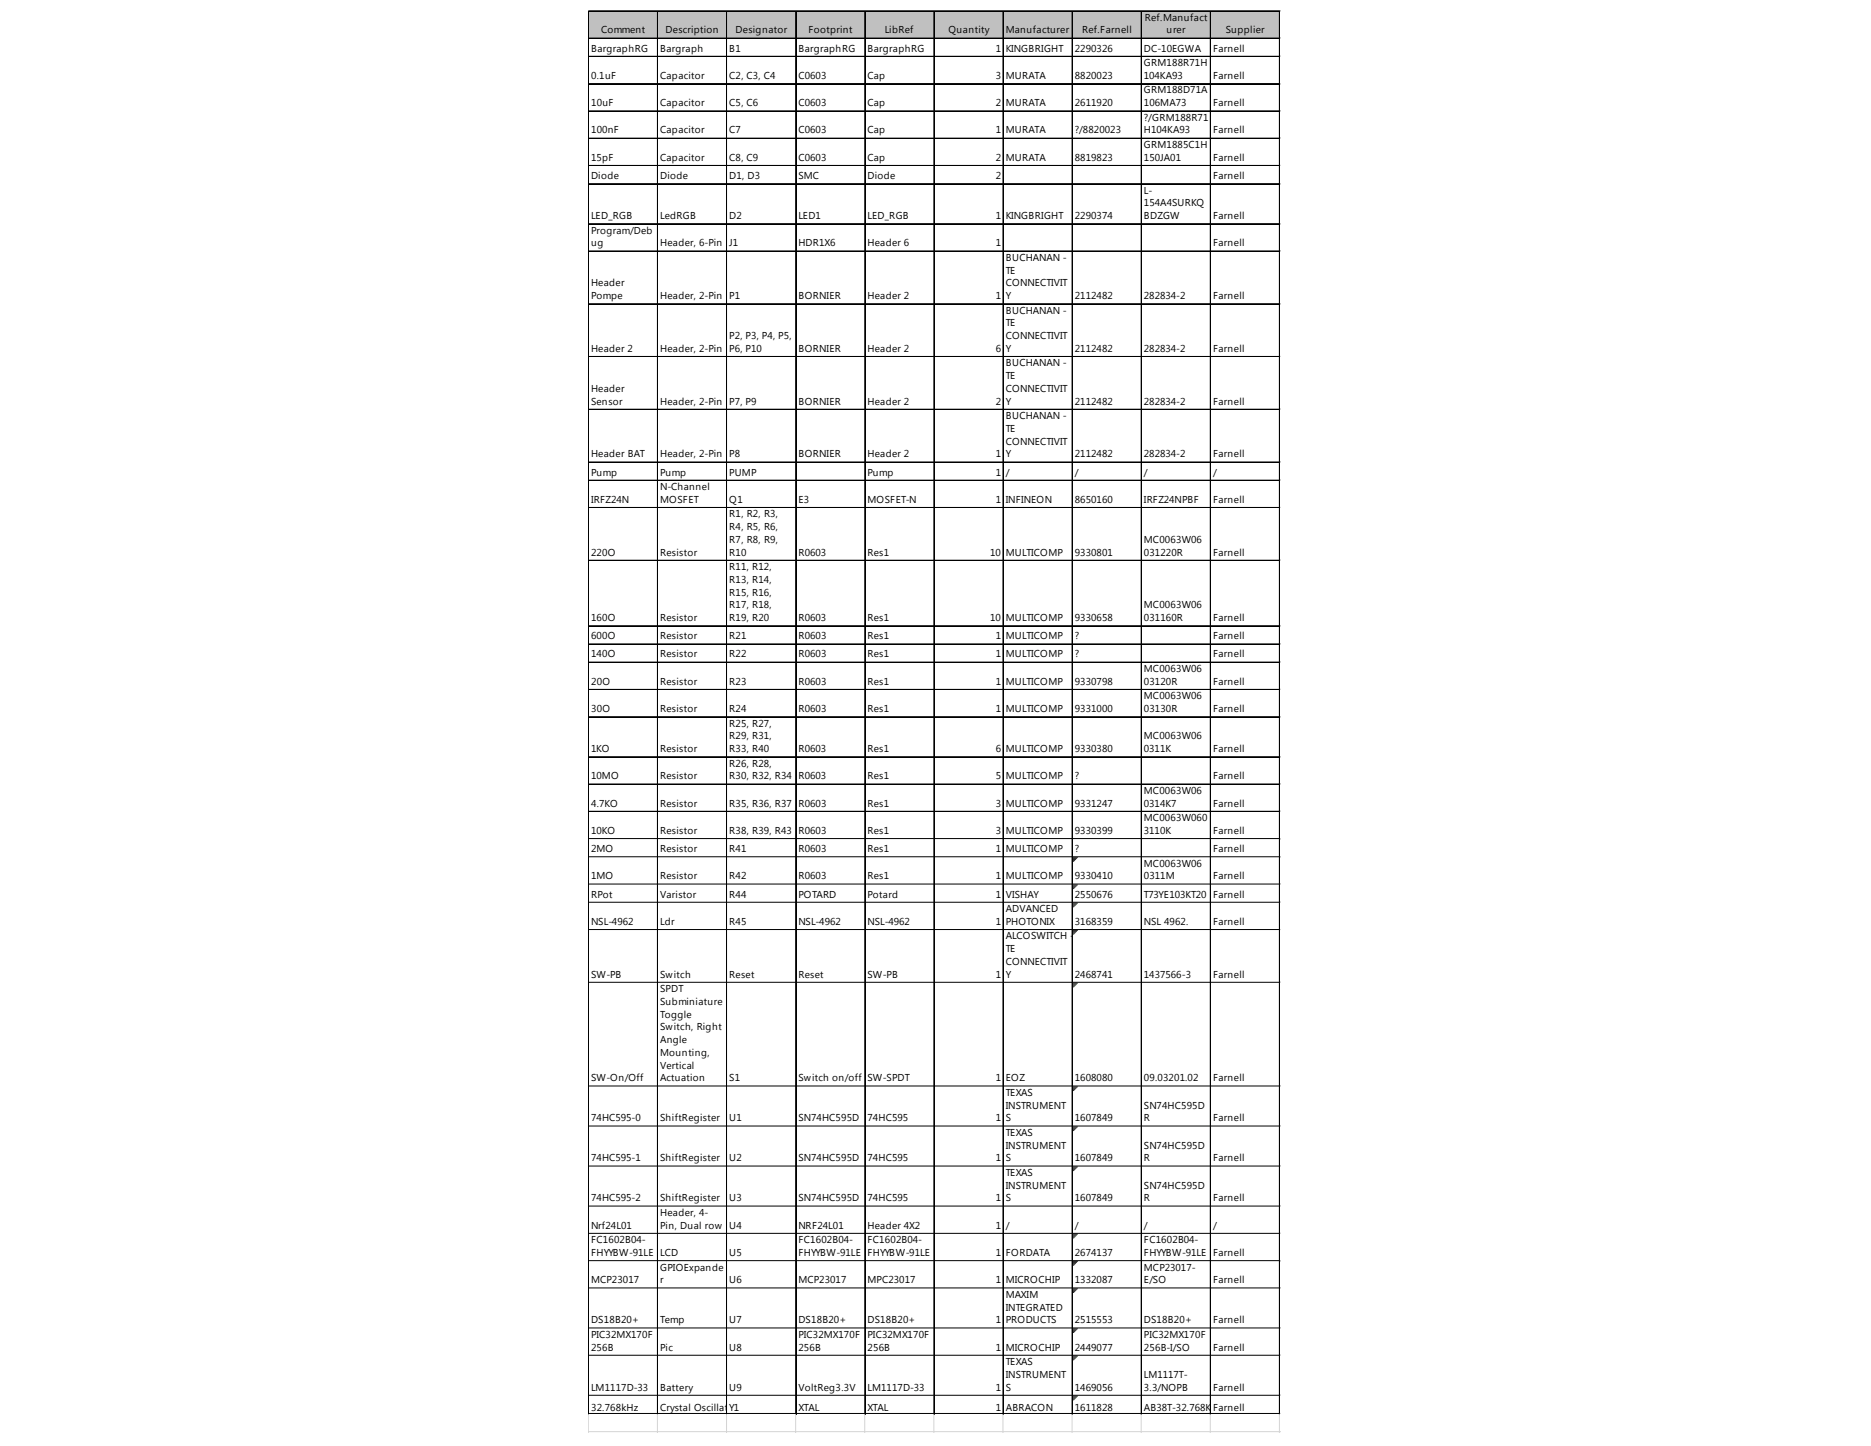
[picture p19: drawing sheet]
<svg xmlns="http://www.w3.org/2000/svg" width="279mm" height="216mm" viewBox="0 0 279 216" stroke-linecap="round" stroke-linejoin="round" font-family="sans-serif">
<defs><g id="words">
<g font-size="1.5">
<text x="89.8" y="5">Comment</text>
<text x="99.4" y="5">Description</text>
<text x="109.9" y="5">Designator</text>
<text x="120.7" y="5">Footprint</text>
<text x="132.1" y="5">LibRef</text>
<text x="141.6" y="5">Quantity</text>
<text x="150.2" y="5">Manufacturer</text>
<text x="161.6" y="5">Ref.Farnell</text>
<text x="171" y="3.1">Ref.Manufact</text>
<text x="174.2" y="5">urer</text>
<text x="183" y="5">Supplier</text>
<text x="88.3" y="7.7">BargraphRG</text>
<text x="88.3" y="11.8">0.1uF</text>
<text x="98.6" y="7.7">Bargraph</text>
<text x="98.6" y="11.8">Capacitor</text>
<text x="108.9" y="7.7">B1</text>
<text x="108.9" y="11.8">C2, C3, C4</text>
<text x="119.2" y="7.7">BargraphRG</text>
<text x="119.2" y="11.8">C0603</text>
<text x="129.5" y="7.7">BargraphRG</text>
<text x="129.5" y="11.8">Cap</text>
<text x="148.7" y="7.7">1</text>
<text x="148.7" y="11.8">3</text>
<text x="150.2" y="7.7">KINGBRIGHT</text>
<text x="150.2" y="11.8">MURATA</text>
<text x="160.5" y="7.7">2290326</text>
<text x="160.5" y="11.8">8820023</text>
<text x="170.8" y="7.7">DC-10EGWA</text>
<text x="170.8" y="9.9">GRM188R71H</text>
<text x="170.8" y="11.8">104KA93</text>
<text x="181.1" y="7.7">Farnell</text>
<text x="181.1" y="11.8">Farnell</text>
<text x="88.3" y="15.9">10uF</text>
<text x="98.6" y="15.9">Capacitor</text>
<text x="108.9" y="15.9">C5, C6</text>
<text x="119.2" y="15.9">C0603</text>
<text x="129.5" y="15.9">Cap</text>
<text x="148.7" y="15.9">2</text>
<text x="150.2" y="15.9">MURATA</text>
<text x="160.5" y="15.9">2611920</text>
<text x="170.8" y="14">GRM188D71A</text>
<text x="170.8" y="15.9">106MA73</text>
<text x="181.1" y="15.9">Farnell</text>
<text x="88.3" y="19.9">100nF</text>
<text x="98.6" y="19.9">Capacitor</text>
<text x="108.9" y="19.9">C7</text>
<text x="119.2" y="19.9">C0603</text>
<text x="129.5" y="19.9">Cap</text>
<text x="148.7" y="19.9">1</text>
<text x="150.2" y="19.9">MURATA</text>
<text x="160.5" y="19.9">?/8820023</text>
<text x="170.8" y="18">?/GRM188R71</text>
<text x="170.8" y="19.9">H104KA93</text>
<text x="170.8" y="22.1">GRM1885C1H</text>
<text x="181.1" y="19.9">Farnell</text>
<text x="88.3" y="24">15pF</text>
<text x="88.3" y="26.7">Diode</text>
<text x="98.6" y="24">Capacitor</text>
<text x="98.6" y="26.7">Diode</text>
<text x="108.9" y="24">C8, C9</text>
<text x="108.9" y="26.7">D1, D3</text>
<text x="119.2" y="24">C0603</text>
<text x="119.2" y="26.7">SMC</text>
<text x="129.5" y="24">Cap</text>
<text x="129.5" y="26.7">Diode</text>
<text x="148.7" y="24">2</text>
<text x="148.7" y="26.7">2</text>
<text x="150.2" y="24">MURATA</text>
<text x="160.5" y="24">8819823</text>
<text x="170.8" y="24">150JA01</text>
<text x="170.8" y="28.9">L-</text>
<text x="181.1" y="24">Farnell</text>
<text x="181.1" y="26.7">Farnell</text>
<text x="88.3" y="32.7">LED_RGB</text>
<text x="88.3" y="34.9">Program/Deb</text>
<text x="98.6" y="32.7">LedRGB</text>
<text x="108.9" y="32.7">D2</text>
<text x="119.2" y="32.7">LED1</text>
<text x="129.5" y="32.7">LED_RGB</text>
<text x="148.7" y="32.7">1</text>
<text x="150.2" y="32.7">KINGBRIGHT</text>
<text x="160.5" y="32.7">2290374</text>
<text x="170.8" y="30.8">154A4SURKQ</text>
<text x="170.8" y="32.7">BDZGW</text>
<text x="181.1" y="32.7">Farnell</text>
<text x="88.3" y="36.8">ug</text>
<text x="98.6" y="36.8">Header, 6-Pin</text>
<text x="108.9" y="36.8">J1</text>
<text x="119.2" y="36.8">HDR1X6</text>
<text x="129.5" y="36.8">Header 6</text>
<text x="148.7" y="36.8">1</text>
<text x="150.2" y="38.9">BUCHANAN -</text>
<text x="150.2" y="40.8">TE</text>
<text x="181.1" y="36.8">Farnell</text>
<text x="88.3" y="42.7">Header</text>
<text x="88.3" y="44.6">Pompe</text>
<text x="98.6" y="44.6">Header, 2-Pin</text>
<text x="108.9" y="44.6">P1</text>
<text x="119.2" y="44.6">BORNIER</text>
<text x="129.5" y="44.6">Header 2</text>
<text x="148.7" y="44.6">1</text>
<text x="150.2" y="42.7">CONNECTIVIT</text>
<text x="150.2" y="44.6">Y</text>
<text x="150.2" y="46.8">BUCHANAN -</text>
<text x="160.5" y="44.6">2112482</text>
<text x="170.8" y="44.6">282834-2</text>
<text x="181.1" y="44.6">Farnell</text>
<text x="88.3" y="52.5">Header 2</text>
<text x="98.6" y="52.5">Header, 2-Pin</text>
<text x="108.9" y="50.6">P2, P3, P4, P5,</text>
<text x="108.9" y="52.5">P6, P10</text>
<text x="119.2" y="52.5">BORNIER</text>
<text x="129.5" y="52.5">Header 2</text>
<text x="148.7" y="52.5">6</text>
<text x="150.2" y="48.7">TE</text>
<text x="150.2" y="50.6">CONNECTIVIT</text>
<text x="150.2" y="52.5">Y</text>
<text x="160.5" y="52.5">2112482</text>
<text x="170.8" y="52.5">282834-2</text>
<text x="181.1" y="52.5">Farnell</text>
<text x="88.3" y="58.5">Header</text>
<text x="150.2" y="54.7">BUCHANAN -</text>
<text x="150.2" y="56.6">TE</text>
<text x="150.2" y="58.5">CONNECTIVIT</text>
<text x="88.3" y="60.4">Sensor</text>
<text x="98.6" y="60.4">Header, 2-Pin</text>
<text x="108.9" y="60.4">P7, P9</text>
<text x="119.2" y="60.4">BORNIER</text>
<text x="129.5" y="60.4">Header 2</text>
<text x="148.7" y="60.4">2</text>
<text x="150.2" y="60.4">Y</text>
<text x="150.2" y="62.6">BUCHANAN -</text>
<text x="150.2" y="64.5">TE</text>
<text x="160.5" y="60.4">2112482</text>
<text x="170.8" y="60.4">282834-2</text>
<text x="181.1" y="60.4">Farnell</text>
<text x="88.3" y="68.3">Header BAT</text>
<text x="88.3" y="71">Pump</text>
<text x="98.6" y="68.3">Header, 2-Pin</text>
<text x="98.6" y="71">Pump</text>
<text x="108.9" y="68.3">P8</text>
<text x="108.9" y="71">PUMP</text>
<text x="119.2" y="68.3">BORNIER</text>
<text x="129.5" y="68.3">Header 2</text>
<text x="129.5" y="71">Pump</text>
<text x="148.7" y="68.3">1</text>
<text x="148.7" y="71">1</text>
<text x="150.2" y="66.4">CONNECTIVIT</text>
<text x="150.2" y="68.3">Y</text>
<text x="150.2" y="71">/</text>
<text x="160.5" y="68.3">2112482</text>
<text x="160.5" y="71">/</text>
<text x="170.8" y="68.3">282834-2</text>
<text x="170.8" y="71">/</text>
<text x="181.1" y="68.3">Farnell</text>
<text x="181.1" y="71">/</text>
<text x="88.3" y="75.1">IRFZ24N</text>
<text x="98.6" y="73.2">N-Channel</text>
<text x="98.6" y="75.1">MOSFET</text>
<text x="108.9" y="75.1">Q1</text>
<text x="108.9" y="77.2">R1, R2, R3,</text>
<text x="119.2" y="75.1">E3</text>
<text x="129.5" y="75.1">MOSFET-N</text>
<text x="148.7" y="75.1">1</text>
<text x="150.2" y="75.1">INFINEON</text>
<text x="160.5" y="75.1">8650160</text>
<text x="170.8" y="75.1">IRFZ24NPBF</text>
<text x="181.1" y="75.1">Farnell</text>
<text x="88.3" y="82.9">220O</text>
<text x="98.6" y="82.9">Resistor</text>
<text x="108.9" y="79.1">R4, R5, R6,</text>
<text x="108.9" y="81">R7, R8, R9,</text>
<text x="108.9" y="82.9">R10</text>
<text x="119.2" y="82.9">R0603</text>
<text x="129.5" y="82.9">Res1</text>
<text x="147.9" y="82.9">10</text>
<text x="150.2" y="82.9">MULTICOMP</text>
<text x="160.5" y="82.9">9330801</text>
<text x="170.8" y="81">MC0063W06</text>
<text x="170.8" y="82.9">031220R</text>
<text x="181.1" y="82.9">Farnell</text>
<text x="108.9" y="85.1">R11, R12,</text>
<text x="108.9" y="87">R13, R14,</text>
<text x="108.9" y="88.9">R15, R16,</text>
<text x="88.3" y="92.7">160O</text>
<text x="88.3" y="95.4">600O</text>
<text x="98.6" y="92.7">Resistor</text>
<text x="98.6" y="95.4">Resistor</text>
<text x="108.9" y="90.8">R17, R18,</text>
<text x="108.9" y="92.7">R19, R20</text>
<text x="108.9" y="95.4">R21</text>
<text x="119.2" y="92.7">R0603</text>
<text x="119.2" y="95.4">R0603</text>
<text x="129.5" y="92.7">Res1</text>
<text x="129.5" y="95.4">Res1</text>
<text x="147.9" y="92.7">10</text>
<text x="148.7" y="95.4">1</text>
<text x="150.2" y="92.7">MULTICOMP</text>
<text x="150.2" y="95.4">MULTICOMP</text>
<text x="160.5" y="92.7">9330658</text>
<text x="160.5" y="95.4">?</text>
<text x="170.8" y="90.8">MC0063W06</text>
<text x="170.8" y="92.7">031160R</text>
<text x="181.1" y="92.7">Farnell</text>
<text x="181.1" y="95.4">Farnell</text>
<text x="88.3" y="98.2">140O</text>
<text x="98.6" y="98.2">Resistor</text>
<text x="108.9" y="98.2">R22</text>
<text x="119.2" y="98.2">R0603</text>
<text x="129.5" y="98.2">Res1</text>
<text x="148.7" y="98.2">1</text>
<text x="150.2" y="98.2">MULTICOMP</text>
<text x="160.5" y="98.2">?</text>
<text x="170.8" y="100.3">MC0063W06</text>
<text x="181.1" y="98.2">Farnell</text>
<text x="88.3" y="102.2">20O</text>
<text x="88.3" y="106.3">30O</text>
<text x="98.6" y="102.2">Resistor</text>
<text x="98.6" y="106.3">Resistor</text>
<text x="108.9" y="102.2">R23</text>
<text x="108.9" y="106.3">R24</text>
<text x="119.2" y="102.2">R0603</text>
<text x="119.2" y="106.3">R0603</text>
<text x="129.5" y="102.2">Res1</text>
<text x="129.5" y="106.3">Res1</text>
<text x="148.7" y="102.2">1</text>
<text x="148.7" y="106.3">1</text>
<text x="150.2" y="102.2">MULTICOMP</text>
<text x="150.2" y="106.3">MULTICOMP</text>
<text x="160.5" y="102.2">9330798</text>
<text x="160.5" y="106.3">9331000</text>
<text x="170.8" y="102.2">03120R</text>
<text x="170.8" y="104.4">MC0063W06</text>
<text x="170.8" y="106.3">03130R</text>
<text x="181.1" y="102.2">Farnell</text>
<text x="181.1" y="106.3">Farnell</text>
<text x="88.3" y="112.3">1KO</text>
<text x="98.6" y="112.3">Resistor</text>
<text x="108.9" y="108.5">R25, R27,</text>
<text x="108.9" y="110.4">R29, R31,</text>
<text x="108.9" y="112.3">R33, R40</text>
<text x="119.2" y="112.3">R0603</text>
<text x="129.5" y="112.3">Res1</text>
<text x="148.7" y="112.3">6</text>
<text x="150.2" y="112.3">MULTICOMP</text>
<text x="160.5" y="112.3">9330380</text>
<text x="170.8" y="110.4">MC0063W06</text>
<text x="170.8" y="112.3">0311K</text>
<text x="181.1" y="112.3">Farnell</text>
<text x="88.3" y="116.4">10MO</text>
<text x="98.6" y="116.4">Resistor</text>
<text x="108.9" y="114.5">R26, R28,</text>
<text x="108.9" y="116.4">R30, R32, R34</text>
<text x="119.2" y="116.4">R0603</text>
<text x="129.5" y="116.4">Res1</text>
<text x="148.7" y="116.4">5</text>
<text x="150.2" y="116.4">MULTICOMP</text>
<text x="160.5" y="116.4">?</text>
<text x="170.8" y="118.5">MC0063W06</text>
<text x="181.1" y="116.4">Farnell</text>
<text x="88.3" y="120.4">4.7KO</text>
<text x="88.3" y="124.5">10KO</text>
<text x="98.6" y="120.4">Resistor</text>
<text x="98.6" y="124.5">Resistor</text>
<text x="108.9" y="120.4">R35, R36, R37</text>
<text x="108.9" y="124.5">R38, R39, R43</text>
<text x="119.2" y="120.4">R0603</text>
<text x="119.2" y="124.5">R0603</text>
<text x="129.5" y="120.4">Res1</text>
<text x="129.5" y="124.5">Res1</text>
<text x="148.7" y="120.4">3</text>
<text x="148.7" y="124.5">3</text>
<text x="150.2" y="120.4">MULTICOMP</text>
<text x="150.2" y="124.5">MULTICOMP</text>
<text x="160.5" y="120.4">9331247</text>
<text x="160.5" y="124.5">9330399</text>
<text x="170.8" y="120.4">0314K7</text>
<text x="170.8" y="122.6">MC0063W060</text>
<text x="170.8" y="124.5">3110K</text>
<text x="181.1" y="120.4">Farnell</text>
<text x="181.1" y="124.5">Farnell</text>
<text x="88.3" y="127.2">2MO</text>
<text x="88.3" y="131.3">1MO</text>
<text x="98.6" y="127.2">Resistor</text>
<text x="98.6" y="131.3">Resistor</text>
<text x="108.9" y="127.2">R41</text>
<text x="108.9" y="131.3">R42</text>
<text x="119.2" y="127.2">R0603</text>
<text x="119.2" y="131.3">R0603</text>
<text x="129.5" y="127.2">Res1</text>
<text x="129.5" y="131.3">Res1</text>
<text x="148.7" y="127.2">1</text>
<text x="148.7" y="131.3">1</text>
<text x="150.2" y="127.2">MULTICOMP</text>
<text x="150.2" y="131.3">MULTICOMP</text>
<text x="160.5" y="127.2">?</text>
<text x="160.5" y="131.3">9330410</text>
<text x="170.8" y="129.4">MC0063W06</text>
<text x="170.8" y="131.3">0311M</text>
<text x="181.1" y="127.2">Farnell</text>
<text x="181.1" y="131.3">Farnell</text>
<text x="88.3" y="134">RPot</text>
<text x="98.6" y="134">Varistor</text>
<text x="108.9" y="134">R44</text>
<text x="119.2" y="134">POTARD</text>
<text x="129.5" y="134">Potard</text>
<text x="148.7" y="134">1</text>
<text x="150.2" y="134">VISHAY</text>
<text x="150.2" y="136.2">ADVANCED</text>
<text x="160.5" y="134">2550676</text>
<text x="170.8" y="134">T73YE103KT20</text>
<text x="181.1" y="134">Farnell</text>
<text x="88.3" y="138.1">NSL-4962</text>
<text x="98.6" y="138.1">Ldr</text>
<text x="108.9" y="138.1">R45</text>
<text x="119.2" y="138.1">NSL-4962</text>
<text x="129.5" y="138.1">NSL-4962</text>
<text x="148.7" y="138.1">1</text>
<text x="150.2" y="138.1">PHOTONIX</text>
<text x="150.2" y="140.3">ALCOSWITCH -</text>
<text x="150.2" y="142.2">TE</text>
<text x="160.5" y="138.1">3168359</text>
<text x="170.8" y="138.1">NSL 4962.</text>
<text x="181.1" y="138.1">Farnell</text>
<text x="88.3" y="146">SW-PB</text>
<text x="98.6" y="146">Switch</text>
<text x="98.6" y="148.1">SPDT</text>
<text x="108.9" y="146">Reset</text>
<text x="119.2" y="146">Reset</text>
<text x="129.5" y="146">SW-PB</text>
<text x="148.7" y="146">1</text>
<text x="150.2" y="144.1">CONNECTIVIT</text>
<text x="150.2" y="146">Y</text>
<text x="160.5" y="146">2468741</text>
<text x="170.8" y="146">1437566-3</text>
<text x="181.1" y="146">Farnell</text>
<text x="98.6" y="150">Subminiature</text>
<text x="98.6" y="151.9">Toggle</text>
<text x="98.6" y="153.8">Switch, Right</text>
<text x="98.6" y="155.7">Angle</text>
<text x="88.3" y="161.5">SW-On/Off</text>
<text x="98.6" y="157.6">Mounting,</text>
<text x="98.6" y="159.6">Vertical</text>
<text x="98.6" y="161.5">Actuation</text>
<text x="108.9" y="161.5">S1</text>
<text x="119.2" y="161.5">Switch on/off</text>
<text x="129.5" y="161.5">SW-SPDT</text>
<text x="148.7" y="161.5">1</text>
<text x="150.2" y="161.5">EOZ</text>
<text x="160.5" y="161.5">1608080</text>
<text x="170.8" y="161.5">09.03201.02</text>
<text x="181.1" y="161.5">Farnell</text>
<text x="88.3" y="167.4">74HC595-0</text>
<text x="98.6" y="167.4">ShiftRegister</text>
<text x="108.9" y="167.4">U1</text>
<text x="119.2" y="167.4">SN74HC595D</text>
<text x="129.5" y="167.4">74HC595</text>
<text x="148.7" y="167.4">1</text>
<text x="150.2" y="163.6">TEXAS</text>
<text x="150.2" y="165.5">INSTRUMENT</text>
<text x="150.2" y="167.4">S</text>
<text x="160.5" y="167.4">1607849</text>
<text x="170.8" y="165.5">SN74HC595D</text>
<text x="170.8" y="167.4">R</text>
<text x="181.1" y="167.4">Farnell</text>
<text x="88.3" y="173.4">74HC595-1</text>
<text x="98.6" y="173.4">ShiftRegister</text>
<text x="108.9" y="173.4">U2</text>
<text x="119.2" y="173.4">SN74HC595D</text>
<text x="129.5" y="173.4">74HC595</text>
<text x="148.7" y="173.4">1</text>
<text x="150.2" y="169.6">TEXAS</text>
<text x="150.2" y="171.5">INSTRUMENT</text>
<text x="150.2" y="173.4">S</text>
<text x="160.5" y="173.4">1607849</text>
<text x="170.8" y="171.5">SN74HC595D</text>
<text x="170.8" y="173.4">R</text>
<text x="181.1" y="173.4">Farnell</text>
<text x="88.3" y="179.4">74HC595-2</text>
<text x="98.6" y="179.4">ShiftRegister</text>
<text x="108.9" y="179.4">U3</text>
<text x="119.2" y="179.4">SN74HC595D</text>
<text x="129.5" y="179.4">74HC595</text>
<text x="148.7" y="179.4">1</text>
<text x="150.2" y="175.6">TEXAS</text>
<text x="150.2" y="177.5">INSTRUMENT</text>
<text x="150.2" y="179.4">S</text>
<text x="160.5" y="179.4">1607849</text>
<text x="170.8" y="177.5">SN74HC595D</text>
<text x="170.8" y="179.4">R</text>
<text x="181.1" y="179.4">Farnell</text>
<text x="88.3" y="183.5">Nrf24L01</text>
<text x="88.3" y="185.6">FC1602B04-</text>
<text x="98.6" y="181.6">Header, 4-</text>
<text x="98.6" y="183.5">Pin, Dual row</text>
<text x="108.9" y="183.5">U4</text>
<text x="119.2" y="183.5">NRF24L01</text>
<text x="119.2" y="185.6">FC1602B04-</text>
<text x="129.5" y="183.5">Header 4X2</text>
<text x="129.5" y="185.6">FC1602B04-</text>
<text x="148.7" y="183.5">1</text>
<text x="150.2" y="183.5">/</text>
<text x="160.5" y="183.5">/</text>
<text x="170.8" y="183.5">/</text>
<text x="170.8" y="185.6">FC1602B04-</text>
<text x="181.1" y="183.5">/</text>
<text x="88.3" y="187.5">FHYYBW-91LE</text>
<text x="88.3" y="191.6">MCP23017</text>
<text x="98.6" y="187.5">LCD</text>
<text x="98.6" y="189.7">GPIOExpande</text>
<text x="98.6" y="191.6">r</text>
<text x="108.9" y="187.5">U5</text>
<text x="108.9" y="191.6">U6</text>
<text x="119.2" y="187.5">FHYYBW-91LE</text>
<text x="119.2" y="191.6">MCP23017</text>
<text x="129.5" y="187.5">FHYYBW-91LE</text>
<text x="129.5" y="191.6">MPC23017</text>
<text x="148.7" y="187.5">1</text>
<text x="148.7" y="191.6">1</text>
<text x="150.2" y="187.5">FORDATA</text>
<text x="150.2" y="191.6">MICROCHIP</text>
<text x="160.5" y="187.5">2674137</text>
<text x="160.5" y="191.6">1332087</text>
<text x="170.8" y="187.5">FHYYBW-91LE</text>
<text x="170.8" y="189.7">MCP23017-</text>
<text x="170.8" y="191.6">E/SO</text>
<text x="181.1" y="187.5">Farnell</text>
<text x="181.1" y="191.6">Farnell</text>
<text x="88.3" y="197.6">DS18B20+</text>
<text x="98.6" y="197.6">Temp</text>
<text x="108.9" y="197.6">U7</text>
<text x="119.2" y="197.6">DS18B20+</text>
<text x="129.5" y="197.6">DS18B20+</text>
<text x="148.7" y="197.6">1</text>
<text x="150.2" y="193.8">MAXIM</text>
<text x="150.2" y="195.7">INTEGRATED</text>
<text x="150.2" y="197.6">PRODUCTS</text>
<text x="160.5" y="197.6">2515553</text>
<text x="170.8" y="197.6">DS18B20+</text>
<text x="181.1" y="197.6">Farnell</text>
<text x="88.3" y="199.8">PIC32MX170F</text>
<text x="88.3" y="201.7">256B</text>
<text x="98.6" y="201.7">Pic</text>
<text x="108.9" y="201.7">U8</text>
<text x="119.2" y="199.8">PIC32MX170F</text>
<text x="119.2" y="201.7">256B</text>
<text x="129.5" y="199.8">PIC32MX170F</text>
<text x="129.5" y="201.7">256B</text>
<text x="148.7" y="201.7">1</text>
<text x="150.2" y="201.7">MICROCHIP</text>
<text x="150.2" y="203.8">TEXAS</text>
<text x="160.5" y="201.7">2449077</text>
<text x="170.8" y="199.8">PIC32MX170F</text>
<text x="170.8" y="201.7">256B-I/SO</text>
<text x="181.1" y="201.7">Farnell</text>
<text x="88.3" y="207.6">LM1117D-33</text>
<text x="98.6" y="207.6">Battery</text>
<text x="108.9" y="207.6">U9</text>
<text x="119.2" y="207.6">VoltReg3.3V</text>
<text x="129.5" y="207.6">LM1117D-33</text>
<text x="148.7" y="207.6">1</text>
<text x="150.2" y="205.7">INSTRUMENT</text>
<text x="150.2" y="207.6">S</text>
<text x="160.5" y="207.6">1469056</text>
<text x="170.8" y="205.7">LM1117T-</text>
<text x="170.8" y="207.6">3.3/NOPB</text>
<text x="181.1" y="207.6">Farnell</text>
<text x="88.3" y="210.6">32.768kHz</text>
<text x="98.6" y="210.6">Crystal Oscillat</text>
<text x="108.8" y="210.6">o1</text>
<text x="108.9" y="210.6">Yr</text>
<text x="119.2" y="210.6">XTAL</text>
<text x="129.5" y="210.6">XTAL</text>
<text x="148.7" y="210.6">1</text>
<text x="150.2" y="210.6">ABRACON</text>
<text x="160.5" y="210.6">1611828</text>
<text x="170.8" y="210.6">AB38T-32.768K</text>
<text x="180.9" y="210.6">Ha</text>
<text x="181.1" y="210.6">FZrnell</text>
</g>
</g></defs>
<path d="M87.9 1.7h103.3v4.1h-103.3z" fill="#c0c0c0"/>
<g fill="none" stroke="#008000" stroke-width=".15">
<path d="M160.2 128.1h.7M160.2 128.2h.6M160.2 128.3h.4M160.2 128.5h.3M160.2 128.6h.2M160.2 132.1h.7M160.2 132.3h.6M160.2 132.4h.4M160.2 132.5h.3M160.2 132.7h.2M160.2 134.8h.7M160.2 135h.6"/>
<path d="M160.2 135.1h.4M160.2 135.3h.3M160.2 135.4h.2M160.2 138.9h.7M160.2 139.1h.6M160.2 139.2h.4M160.2 139.3h.3M160.2 139.5h.2M160.2 146.8h.7M160.2 146.9h.6M160.2 147.1h.4M160.2 147.2h.3"/>
<path d="M160.2 147.3h.2M160.2 162.3h.7M160.2 162.4h.6M160.2 162.6h.4M160.2 162.7h.3M160.2 162.8h.2M160.2 168.3h.7M160.2 168.4h.6M160.2 168.5h.4M160.2 168.7h.3M160.2 168.8h.2M160.2 174.2h.7"/>
<path d="M160.2 174.4h.6M160.2 174.5h.4M160.2 174.6h.3M160.2 174.8h.2M160.2 184.3h.7M160.2 184.4h.6M160.2 184.6h.4M160.2 184.7h.3M160.2 184.8h.2M160.2 188.4h.7M160.2 188.5h.6M160.2 188.6h.4"/>
<path d="M160.2 188.8h.3M160.2 188.9h.2M160.2 192.4h.7M160.2 192.6h.6M160.2 192.7h.4M160.2 192.8h.3M160.2 193h.2M160.2 198.4h.7M160.2 198.5h.6M160.2 198.7h.4M160.2 198.8h.3M160.2 199h.2"/>
<path d="M160.2 202.5h.7M160.2 202.6h.6M160.2 202.8h.4M160.2 202.9h.3M160.2 203h.2M160.2 208.5h.7M160.2 208.6h.6M160.2 208.7h.4M160.2 208.9h.3M160.2 209h.2"/>
</g>
<g fill="none" stroke="#000" stroke-width=".15">
<path d="M87.9 1.6v209.6M88 1.6h103.2M88 1.7h103.2M88 5.7h103.2M88 5.8h103.2M88 8.4h103.2M88 8.5h103.2M88 12.5h103.2M88 16.6h103.2M98.2 1.7v209.5M108.5 1.7v209.5M108.6 1.7v209.5"/>
<path d="M118.8 1.7v209.5M118.9 1.7v209.5M129.1 1.7v209.5M129.2 1.7v209.5M139.5 1.7v209.5M149.8 1.7v209.5M160.1 1.7v209.5M160.2 1.7v209.5M170.4 1.7v209.5M170.5 1.7v209.5M180.7 1.7v209.5M180.8 1.7v209.5"/>
<path d="M191.1 1.7v209.5M88 20.6h103.2M88 20.7h103.2M88 24.7h103.2M88 24.8h103.2M88 27.4h103.2M88 27.5h103.2M88 33.4h103.2M88 33.5h103.2M88 37.5h103.2M88 45.3h103.2M88 45.4h103.2"/>
<path d="M88 53.2h103.2M88 53.3h103.2M88 61.1h103.2M88 61.2h103.2M88 69h103.2M88 71.7h103.2M88 71.8h103.2M88 75.8h103.2M88 83.6h103.2M88 83.7h103.2M88 93.4h103.2M88 93.5h103.2"/>
<path d="M88 96.1h103.2M88 96.2h103.2M88 98.9h103.2M88 102.9h103.2M88 103h103.2M88 107h103.2M88 107.1h103.2M88 113h103.2M88 113.1h103.2M88 117.1h103.2M88 121.1h103.2M88 121.2h103.2"/>
<path d="M88 125.2h103.2M88 127.9h103.2M88 132h103.2M88 134.7h103.2M88 138.8h103.2M88 146.7h103.2M88 162.1h103.2M88 168.1h103.2M88 174.1h103.2M88 180.1h103.2M88 184.2h103.2M88 188.2h103.2"/>
<path d="M88 192.3h103.2M88 198.3h103.2M88 202.4h103.2M88 208.3h103.2M88 211h103.2"/>
</g>
<path d="M191.2 1.6h.1M87.9 211.2v2.7M98.2 211.2v2.7M108.5 211.2v2.7M118.8 211.2v2.7M129.1 211.2v2.7M139.5 211.2v2.7M149.8 211.2v2.7M160.1 211.2v2.7M170.4 211.2v2.7M180.7 211.2v2.7M191.1 211.2v2.7" fill="none" stroke="#d4d4d4" stroke-width=".15"/>
<path d="M191.2 1.6v.1z" fill="#d4d4d4"/>
<path d="M191.2 5.7h.1" fill="none" stroke="#d4d4d4" stroke-width=".15"/>
<path d="M191.2 5.7v.1z" fill="#d4d4d4"/>
<path d="M191.2 8.4h.1" fill="none" stroke="#d4d4d4" stroke-width=".15"/>
<path d="M191.2 8.4v.1z" fill="#d4d4d4"/>
<path d="M191.2 12.5h.1" fill="none" stroke="#d4d4d4" stroke-width=".15"/>
<path d="M191.2 12.5v.1z" fill="#d4d4d4"/>
<path d="M191.2 16.6h.1" fill="none" stroke="#d4d4d4" stroke-width=".15"/>
<path d="M191.2 16.6v.1z" fill="#d4d4d4"/>
<path d="M191.2 20.6h.1" fill="none" stroke="#d4d4d4" stroke-width=".15"/>
<path d="M191.2 20.6v.2z" fill="#d4d4d4"/>
<path d="M191.2 24.7h.1" fill="none" stroke="#d4d4d4" stroke-width=".15"/>
<path d="M191.2 24.7v.1z" fill="#d4d4d4"/>
<path d="M191.2 27.4h.1" fill="none" stroke="#d4d4d4" stroke-width=".15"/>
<path d="M191.2 27.4v.2z" fill="#d4d4d4"/>
<path d="M191.2 33.4h.1" fill="none" stroke="#d4d4d4" stroke-width=".15"/>
<path d="M191.2 33.4v.1z" fill="#d4d4d4"/>
<path d="M191.2 37.5h.1" fill="none" stroke="#d4d4d4" stroke-width=".15"/>
<path d="M191.2 37.5v.1z" fill="#d4d4d4"/>
<path d="M191.2 45.3h.1" fill="none" stroke="#d4d4d4" stroke-width=".15"/>
<path d="M191.2 45.3v.2z" fill="#d4d4d4"/>
<path d="M191.2 53.2h.1" fill="none" stroke="#d4d4d4" stroke-width=".15"/>
<path d="M191.2 53.2v.2z" fill="#d4d4d4"/>
<path d="M191.2 61.1h.1" fill="none" stroke="#d4d4d4" stroke-width=".15"/>
<path d="M191.2 61.1v.1z" fill="#d4d4d4"/>
<path d="M191.2 69h.1" fill="none" stroke="#d4d4d4" stroke-width=".15"/>
<path d="M191.2 69v.1z" fill="#d4d4d4"/>
<path d="M191.2 71.7h.1" fill="none" stroke="#d4d4d4" stroke-width=".15"/>
<path d="M191.2 71.7v.1z" fill="#d4d4d4"/>
<path d="M191.2 75.8h.1" fill="none" stroke="#d4d4d4" stroke-width=".15"/>
<path d="M191.2 75.8v.1z" fill="#d4d4d4"/>
<path d="M191.2 83.6h.1" fill="none" stroke="#d4d4d4" stroke-width=".15"/>
<path d="M191.2 83.6v.2z" fill="#d4d4d4"/>
<path d="M191.2 93.4h.1" fill="none" stroke="#d4d4d4" stroke-width=".15"/>
<path d="M191.2 93.4v.2z" fill="#d4d4d4"/>
<path d="M191.2 96.1h.1" fill="none" stroke="#d4d4d4" stroke-width=".15"/>
<path d="M191.2 96.1v.2z" fill="#d4d4d4"/>
<path d="M191.2 98.9h.1" fill="none" stroke="#d4d4d4" stroke-width=".15"/>
<path d="M191.2 98.9v.1z" fill="#d4d4d4"/>
<path d="M191.2 102.9h.1" fill="none" stroke="#d4d4d4" stroke-width=".15"/>
<path d="M191.2 102.9v.2z" fill="#d4d4d4"/>
<path d="M191.2 107h.1" fill="none" stroke="#d4d4d4" stroke-width=".15"/>
<path d="M191.2 107v.1z" fill="#d4d4d4"/>
<path d="M191.2 113h.1" fill="none" stroke="#d4d4d4" stroke-width=".15"/>
<path d="M191.2 113v.1z" fill="#d4d4d4"/>
<path d="M191.2 117.1h.1" fill="none" stroke="#d4d4d4" stroke-width=".15"/>
<path d="M191.2 117.1v.1z" fill="#d4d4d4"/>
<path d="M191.2 121.1h.1" fill="none" stroke="#d4d4d4" stroke-width=".15"/>
<path d="M191.2 121.1v.2z" fill="#d4d4d4"/>
<path d="M191.2 125.2h.1" fill="none" stroke="#d4d4d4" stroke-width=".15"/>
<path d="M191.2 125.2v.1z" fill="#d4d4d4"/>
<path d="M191.2 127.9h.1" fill="none" stroke="#d4d4d4" stroke-width=".15"/>
<path d="M191.2 127.9v.2z" fill="#d4d4d4"/>
<path d="M191.2 132h.1" fill="none" stroke="#d4d4d4" stroke-width=".15"/>
<path d="M191.2 132v.1z" fill="#d4d4d4"/>
<path d="M191.2 134.7h.1" fill="none" stroke="#d4d4d4" stroke-width=".15"/>
<path d="M191.2 134.7v.1z" fill="#d4d4d4"/>
<path d="M191.2 138.8h.1" fill="none" stroke="#d4d4d4" stroke-width=".15"/>
<path d="M191.2 138.8v.1z" fill="#d4d4d4"/>
<path d="M191.2 146.7h.1" fill="none" stroke="#d4d4d4" stroke-width=".15"/>
<path d="M191.2 146.7v.1z" fill="#d4d4d4"/>
<path d="M191.2 162.1h.1" fill="none" stroke="#d4d4d4" stroke-width=".15"/>
<path d="M191.2 162.1v.2z" fill="#d4d4d4"/>
<path d="M191.2 168.1h.1" fill="none" stroke="#d4d4d4" stroke-width=".15"/>
<path d="M191.2 168.1v.2z" fill="#d4d4d4"/>
<path d="M191.2 174.1h.1" fill="none" stroke="#d4d4d4" stroke-width=".15"/>
<path d="M191.2 174.1v.1z" fill="#d4d4d4"/>
<path d="M191.2 180.1h.1" fill="none" stroke="#d4d4d4" stroke-width=".15"/>
<path d="M191.2 180.1v.1z" fill="#d4d4d4"/>
<path d="M191.2 184.2h.1" fill="none" stroke="#d4d4d4" stroke-width=".15"/>
<path d="M191.2 184.2v.1z" fill="#d4d4d4"/>
<path d="M191.2 188.2h.1" fill="none" stroke="#d4d4d4" stroke-width=".15"/>
<path d="M191.2 188.2v.2z" fill="#d4d4d4"/>
<path d="M191.2 192.3h.1" fill="none" stroke="#d4d4d4" stroke-width=".15"/>
<path d="M191.2 192.3v.1z" fill="#d4d4d4"/>
<path d="M191.2 198.3h.1" fill="none" stroke="#d4d4d4" stroke-width=".15"/>
<path d="M191.2 198.3v.1z" fill="#d4d4d4"/>
<path d="M191.2 202.4h.1" fill="none" stroke="#d4d4d4" stroke-width=".15"/>
<path d="M191.2 202.4v.1z" fill="#d4d4d4"/>
<path d="M191.2 208.3h.1" fill="none" stroke="#d4d4d4" stroke-width=".15"/>
<path d="M191.2 208.3v.2z" fill="#d4d4d4"/>
<path d="M191.2 211h.1" fill="none" stroke="#d4d4d4" stroke-width=".15"/>
<path d="M191.2 211v.2z" fill="#d4d4d4"/>
<path d="M87.9 213.8h103.3" fill="none" stroke="#d4d4d4" stroke-width=".15"/>
<use href="#words"/>
</svg>
